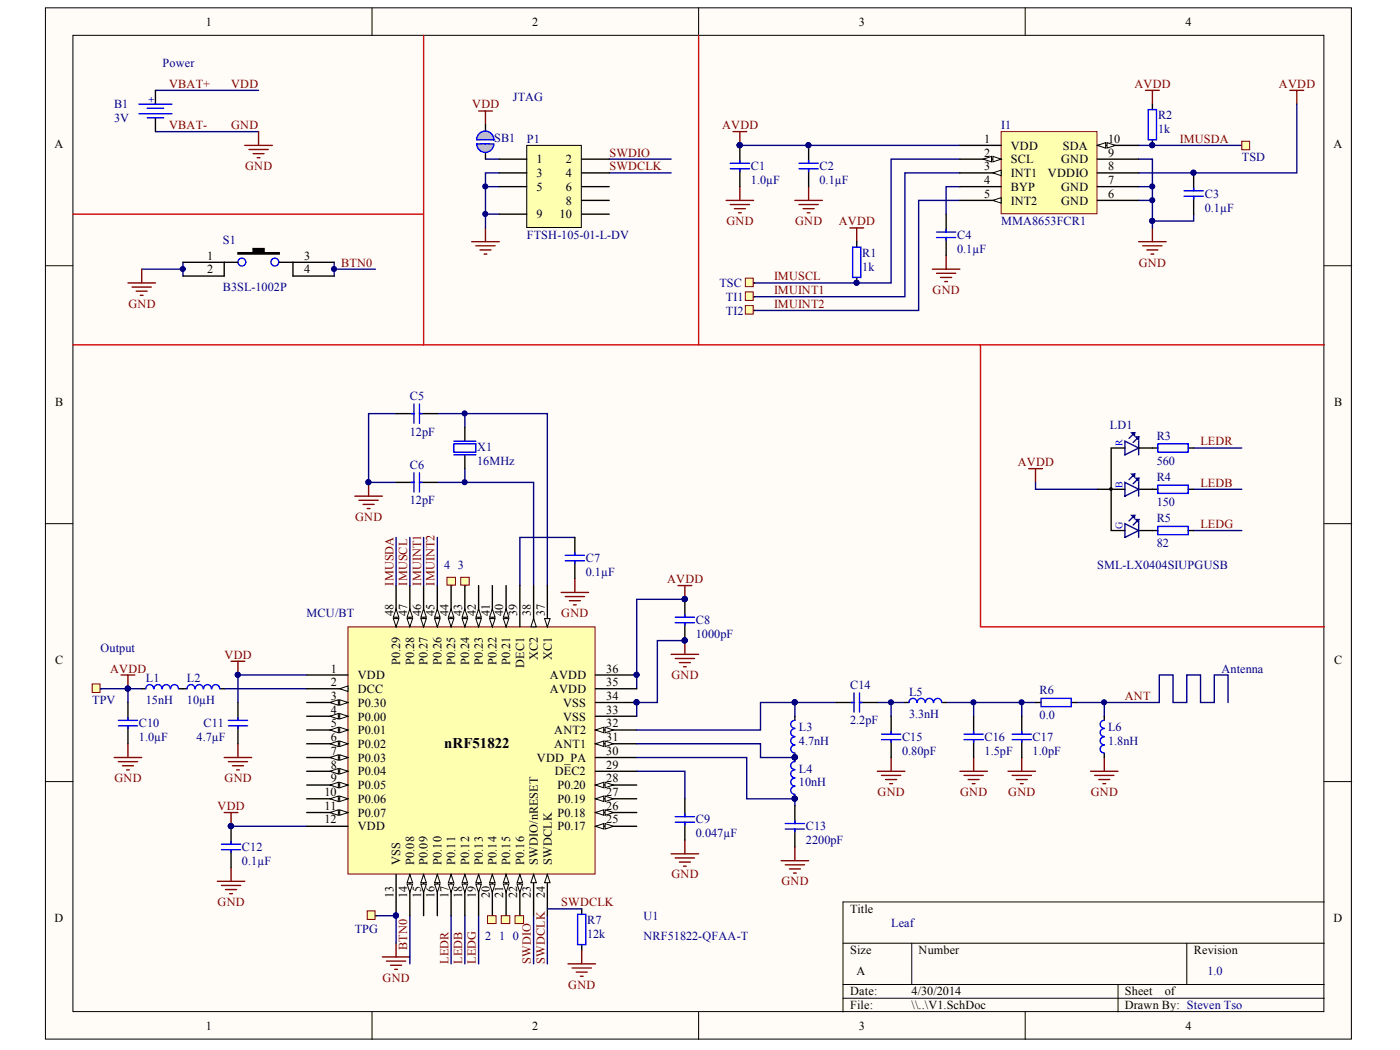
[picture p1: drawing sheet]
<svg xmlns="http://www.w3.org/2000/svg" width="271mm" height="203mm" viewBox="0 0 271 203" stroke-linecap="round" stroke-linejoin="round" font-family="sans-serif">
<defs><g id="words">
<text font-size="2.9" x="86" y="144.7">nRF51822</text>
<g font-size="2.4">
<text x="39.8" y="5">1</text>
<text x="103" y="5">2</text>
<text x="166.2" y="5">3</text>
<text x="229.4" y="5">4</text>
<text x="10.6" y="28.6">A</text>
<text x="190.5" y="27.6">1</text>
<text x="195.6" y="29">VDD</text>
<text x="205.7" y="29">SDA</text>
<text x="214.5" y="27.6">10</text>
<text x="258.1" y="28.6">A</text>
<text x="103.8" y="31.6">1</text>
<text x="103.8" y="34.3">3</text>
<text x="109.5" y="31.6">2</text>
<text x="109.5" y="34.3">4</text>
<text x="190.5" y="30.3">2</text>
<text x="190.5" y="32.9">3</text>
<text x="190.5" y="35.6">4</text>
<text x="195.6" y="31.6">SCL</text>
<text x="195.6" y="34.3">INT1</text>
<text x="202.8" y="34.3">VDDIO</text>
<text x="205.3" y="31.6">GND</text>
<text x="214.5" y="35.6">7</text>
<text x="214.5" y="32.9">8</text>
<text x="214.5" y="30.3">9</text>
<text x="103.8" y="36.9">5</text>
<text x="109.5" y="39.6">8</text>
<text x="109.5" y="36.9">6</text>
<text x="190.5" y="38.3">5</text>
<text x="195.6" y="36.9">BYP</text>
<text x="195.6" y="39.6">INT2</text>
<text x="205.3" y="39.6">GND</text>
<text x="205.3" y="36.9">GND</text>
<text x="214.5" y="38.3">6</text>
<text x="103.8" y="42.2">9</text>
<text x="108.3" y="42.2">10</text>
<text x="40.1" y="50.3">1</text>
<text x="40.1" y="52.9">2</text>
<text x="58.8" y="50.3">3</text>
<text x="58.8" y="52.9">4</text>
<text x="10.7" y="78.5">B</text>
<text x="258.2" y="78.5">B</text>
<text x="76.2" y="119.2" transform="rotate(-90 76.2 119.2)">48</text>
<text x="78.8" y="119.2" transform="rotate(-90 78.8 119.2)">47</text>
<text x="81.5" y="119.2" transform="rotate(-90 81.5 119.2)">46</text>
<text x="84.1" y="119.2" transform="rotate(-90 84.1 119.2)">45</text>
<text x="86.8" y="119.2" transform="rotate(-90 86.8 119.2)">44</text>
<text x="89.4" y="119.2" transform="rotate(-90 89.4 119.2)">43</text>
<text x="92.1" y="119.2" transform="rotate(-90 92.1 119.2)">42</text>
<text x="94.8" y="119.2" transform="rotate(-90 94.8 119.2)">41</text>
<text x="97.4" y="119.2" transform="rotate(-90 97.4 119.2)">40</text>
<text x="100.1" y="119.2" transform="rotate(-90 100.1 119.2)">39</text>
<text x="102.7" y="119.2" transform="rotate(-90 102.7 119.2)">38</text>
<text x="105.4" y="119.2" transform="rotate(-90 105.4 119.2)">37</text>
<text x="10.7" y="128.5">C</text>
<text x="64" y="130.1">1</text>
<text x="69.2" y="131.4">VDD</text>
<text x="77.4" y="128.7" transform="rotate(-90 77.4 128.7)">P0.29</text>
<text x="80.1" y="128.7" transform="rotate(-90 80.1 128.7)">P0.28</text>
<text x="82.8" y="128.7" transform="rotate(-90 82.8 128.7)">P0.27</text>
<text x="85.5" y="128.7" transform="rotate(-90 85.5 128.7)">P0.26</text>
<text x="88.1" y="128.7" transform="rotate(-90 88.1 128.7)">P0.25</text>
<text x="90.8" y="128.7" transform="rotate(-90 90.8 128.7)">P0.24</text>
<text x="93.4" y="128.7" transform="rotate(-90 93.4 128.7)">P0.23</text>
<text x="96.1" y="128.7" transform="rotate(-90 96.1 128.7)">P0.22</text>
<text x="98.7" y="128.7" transform="rotate(-90 98.7 128.7)">P0.21</text>
<text x="101.4" y="129.2" transform="rotate(-90 101.4 129.2)">DEC1</text>
<text x="104.1" y="127.7" transform="rotate(-90 104.1 127.7)">XC2</text>
<text x="106.4" y="131.4">AVDD</text>
<text x="106.8" y="127.7" transform="rotate(-90 106.8 127.7)">XC1</text>
<text x="117.3" y="130.1">36</text>
<text x="258.2" y="128.5">C</text>
<text x="64" y="132.8">2</text>
<text x="64" y="135.5">3</text>
<text x="69.2" y="134.1">DCC</text>
<text x="69.2" y="136.7">P0.30</text>
<text x="106.4" y="134.1">AVDD</text>
<text x="109" y="136.7">VSS</text>
<text x="117.3" y="135.5">34</text>
<text x="117.3" y="132.8">35</text>
<text x="64" y="138.1">4</text>
<text x="64" y="140.8">5</text>
<text x="64" y="143.4">6</text>
<text x="69.2" y="139.4">P0.00</text>
<text x="69.2" y="142.1">P0.01</text>
<text x="107.3" y="142.1">ANT2</text>
<text x="109" y="139.4">VSS</text>
<text x="117.3" y="143.4">31</text>
<text x="117.3" y="140.8">32</text>
<text x="117.3" y="138.1">33</text>
<text x="64" y="146.1">7</text>
<text x="64" y="148.7">8</text>
<text x="69.2" y="144.8">P0.02</text>
<text x="69.2" y="147.4">P0.03</text>
<text x="103.9" y="147.4">VDD_PA</text>
<text x="107.3" y="144.8">ANT1</text>
<text x="117.3" y="146.1">30</text>
<text x="117.3" y="148.7">29</text>
<text x="62.8" y="154">10</text>
<text x="64" y="151.4">9</text>
<text x="69.2" y="150.1">P0.04</text>
<text x="69.2" y="152.7">P0.05</text>
<text x="69.2" y="155.4">P0.06</text>
<text x="107.4" y="150.1">DEC2</text>
<text x="107.9" y="155.4">P0.19</text>
<text x="107.9" y="152.7">P0.20</text>
<text x="117.3" y="154">27</text>
<text x="117.3" y="151.4">28</text>
<text x="62.8" y="159.4">12</text>
<text x="62.8" y="156.7">11</text>
<text x="69.2" y="160.7">VDD</text>
<text x="69.2" y="158.1">P0.07</text>
<text x="107.9" y="160.7">P0.17</text>
<text x="107.9" y="158.1">P0.18</text>
<text x="117.3" y="159.4">25</text>
<text x="117.3" y="156.7">26</text>
<text x="77.4" y="167.4" transform="rotate(-90 77.4 167.4)">VSS</text>
<text x="80.1" y="167.4" transform="rotate(-90 80.1 167.4)">P0.08</text>
<text x="82.8" y="167.4" transform="rotate(-90 82.8 167.4)">P0.09</text>
<text x="85.5" y="167.4" transform="rotate(-90 85.5 167.4)">P0.10</text>
<text x="88.1" y="167.4" transform="rotate(-90 88.1 167.4)">P0.11</text>
<text x="90.8" y="167.4" transform="rotate(-90 90.8 167.4)">P0.12</text>
<text x="93.4" y="167.4" transform="rotate(-90 93.4 167.4)">P0.13</text>
<text x="96.1" y="167.4" transform="rotate(-90 96.1 167.4)">P0.14</text>
<text x="98.7" y="167.4" transform="rotate(-90 98.7 167.4)">P0.15</text>
<text x="101.4" y="167.4" transform="rotate(-90 101.4 167.4)">P0.16</text>
<text x="104.1" y="167.4" transform="rotate(-90 104.1 167.4)">SWDIO/nRESET</text>
<text x="106.8" y="167.4" transform="rotate(-90 106.8 167.4)">SWDCLK</text>
<text x="76.2" y="173.7" transform="rotate(-90 76.2 173.7)">13</text>
<text x="78.8" y="173.7" transform="rotate(-90 78.8 173.7)">14</text>
<text x="81.5" y="173.7" transform="rotate(-90 81.5 173.7)">15</text>
<text x="84.1" y="173.7" transform="rotate(-90 84.1 173.7)">16</text>
<text x="86.8" y="173.7" transform="rotate(-90 86.8 173.7)">17</text>
<text x="89.4" y="173.7" transform="rotate(-90 89.4 173.7)">18</text>
<text x="92.1" y="173.7" transform="rotate(-90 92.1 173.7)">19</text>
<text x="94.8" y="173.7" transform="rotate(-90 94.8 173.7)">20</text>
<text x="97.4" y="173.7" transform="rotate(-90 97.4 173.7)">21</text>
<text x="100.1" y="173.7" transform="rotate(-90 100.1 173.7)">22</text>
<text x="102.7" y="173.7" transform="rotate(-90 102.7 173.7)">23</text>
<text x="105.4" y="173.7" transform="rotate(-90 105.4 173.7)">24</text>
<text x="10.6" y="178.4">D</text>
<text x="164.5" y="176.7">Title</text>
<text x="258.1" y="178.4">D</text>
<text x="164.5" y="184.7">Size</text>
<text x="177.8" y="184.7">Number</text>
<text x="231" y="184.7">Revision</text>
<text x="165.8" y="188.7">A</text>
<text x="164.5" y="192.6">Date:</text>
<text x="164.5" y="195.3">File:</text>
<text x="176.4" y="192.6">4/30/2014</text>
<text x="176.4" y="195.3">\\..\V1.SchDoc</text>
<text x="217.7" y="192.6">Sheet</text>
<text x="217.7" y="195.3">Drawn By: Steven Tso</text>
<text x="225.4" y="192.6">of</text>
<text x="39.8" y="199.3">1</text>
<text x="103" y="199.3">2</text>
<text x="166.2" y="199.3">3</text>
<text x="229.4" y="199.3">4</text>
</g>
<g font-size="2.4" fill="#000080">
<text x="31.4" y="13">Power</text>
<text x="22.1" y="23.6">3V</text>
<text x="22.1" y="20.9">B1</text>
<text x="99.2" y="19.6">JTAG</text>
<text x="224.1" y="23.1">R2</text>
<text x="95.6" y="27.5">SB1</text>
<text x="101.9" y="27.6">P1</text>
<text x="193.8" y="24.9">I1</text>
<text x="224.1" y="25.8">1k</text>
<text x="145.3" y="35.6">1.0µF</text>
<text x="145.3" y="32.9">C1</text>
<text x="158.6" y="35.6">0.1µF</text>
<text x="158.6" y="32.9">C2</text>
<text x="240.3" y="31.2">TSD</text>
<text x="233.1" y="41">0.1µF</text>
<text x="233.1" y="38.3">C3</text>
<text x="43.1" y="47.3">S1</text>
<text x="101.9" y="46.3">FTSH-105-01-L-DV</text>
<text x="185.2" y="46.3">C4</text>
<text x="193.8" y="43.6">MMA8653FCR1</text>
<text x="166.9" y="52.4">1k</text>
<text x="166.9" y="49.7">R1</text>
<text x="185.2" y="48.9">0.1µF</text>
<text x="43.1" y="56.3">B3SL-1002P</text>
<text x="139.2" y="55.6">TSC</text>
<text x="140.5" y="58.2">TI1</text>
<text x="140.5" y="60.9">TI2</text>
<text x="79.3" y="77.4">C5</text>
<text x="214.8" y="83">LD1</text>
<text x="79.3" y="84.3">12pF</text>
<text x="92.3" y="89.9">16MHz</text>
<text x="92.3" y="87.2">X1</text>
<text x="223.8" y="89.9">560</text>
<text x="223.8" y="85.1">R3</text>
<text x="79.3" y="90.7">C6</text>
<text x="223.8" y="93.1">R4</text>
<text x="79.3" y="97.6">12pF</text>
<text x="223.8" y="101.1">R5</text>
<text x="223.8" y="97.9">150</text>
<text x="223.8" y="105.9">82</text>
<text x="86" y="110.1">4</text>
<text x="88.6" y="110.1">3</text>
<text x="113.4" y="111.5">0.1µF</text>
<text x="113.4" y="108.8">C7</text>
<text x="212.4" y="110.1">SML-LX0404SIUPGUSB</text>
<text x="59.3" y="119.4">MCU/BT</text>
<text x="134.7" y="123.5">1000pF</text>
<text x="134.7" y="120.8">C8</text>
<text x="19.4" y="126.1">Output</text>
<text x="236.4" y="130.1">Antenna</text>
<text x="17.8" y="136.2">TPV</text>
<text x="28.2" y="136.2">15nH</text>
<text x="28.2" y="132">L1</text>
<text x="36.2" y="136.2">10µH</text>
<text x="36.2" y="132">L2</text>
<text x="164.5" y="133.3">C14</text>
<text x="175.9" y="134.6">L5</text>
<text x="201.2" y="134.4">R6</text>
<text x="26.9" y="143.4">1.0µF</text>
<text x="26.9" y="140.8">C10</text>
<text x="38" y="143.4">4.7µF</text>
<text x="39.4" y="140.8">C11</text>
<text x="154.6" y="141.5">L3</text>
<text x="164.5" y="140.2">2.2pF</text>
<text x="174.6" y="143.4">C15</text>
<text x="175.9" y="138.9">3.3nH</text>
<text x="190.5" y="143.4">C16</text>
<text x="199.8" y="143.4">C17</text>
<text x="201.2" y="139.2">0.0</text>
<text x="214.5" y="141.5">L6</text>
<text x="154.6" y="144.2">4.7nH</text>
<text x="154.6" y="149.6">L4</text>
<text x="174.6" y="146.1">0.80pF</text>
<text x="190.5" y="146.1">1.5pF</text>
<text x="199.8" y="146.1">1.0pF</text>
<text x="214.5" y="144.2">1.8nH</text>
<text x="154.6" y="152.2">10nH</text>
<text x="134.7" y="159.4">C9</text>
<text x="156" y="160.7">C13</text>
<text x="46.8" y="167.4">0.1µF</text>
<text x="46.8" y="164.7">C12</text>
<text x="134.7" y="162.1">0.047µF</text>
<text x="156" y="163.4">2200pF</text>
<text x="113.6" y="178.8">R7</text>
<text x="124.5" y="178">U1</text>
<text x="172.5" y="179.4">Leaf</text>
<text x="68.6" y="180.6">TPG</text>
<text x="93.9" y="182">2</text>
<text x="96.6" y="182">1</text>
<text x="99.2" y="182">0</text>
<text x="113.6" y="181.5">12k</text>
<text x="124.5" y="182">NRF51822-QFAA-T</text>
<text x="233.7" y="188.7">1.0</text>
</g>
<g font-size="2.4" fill="#800000">
<text x="32.7" y="17">VBAT+</text>
<text x="44.7" y="17">VDD</text>
<text x="219.5" y="17">AVDD</text>
<text x="247.5" y="17">AVDD</text>
<text x="91.4" y="20.9">VDD</text>
<text x="32.7" y="24.9">VBAT-</text>
<text x="44.7" y="24.9">GND</text>
<text x="139.7" y="24.9">AVDD</text>
<text x="228.3" y="27.6">IMUSDA</text>
<text x="47.4" y="32.9">GND</text>
<text x="117.9" y="32.9">SWDCLK</text>
<text x="117.9" y="30.3">SWDIO</text>
<text x="140.6" y="43.6">GND</text>
<text x="153.9" y="43.6">GND</text>
<text x="162.3" y="43.6">AVDD</text>
<text x="66" y="51.6">BTN0</text>
<text x="220.4" y="51.6">GND</text>
<text x="24.9" y="59.5">GND</text>
<text x="149.8" y="54.2">IMUSCL</text>
<text x="149.8" y="56.9">IMUINT1</text>
<text x="149.8" y="59.5">IMUINT2</text>
<text x="180.5" y="56.9">GND</text>
<text x="232.3" y="86.1">LEDR</text>
<text x="197" y="90.2">AVDD</text>
<text x="232.3" y="94.2">LEDB</text>
<text x="68.7" y="100.8">GND</text>
<text x="232.3" y="102.2">LEDG</text>
<text x="76.2" y="113.3" transform="rotate(-90 76.2 113.3)">IMUSDA</text>
<text x="78.8" y="113.3" transform="rotate(-90 78.8 113.3)">IMUSCL</text>
<text x="81.5" y="113.3" transform="rotate(-90 81.5 113.3)">IMUINT1</text>
<text x="84.1" y="113.3" transform="rotate(-90 84.1 113.3)">IMUINT2</text>
<text x="129.1" y="112.8">AVDD</text>
<text x="108.6" y="119.4">GND</text>
<text x="21.3" y="130.1">AVDD</text>
<text x="43.5" y="127.4">VDD</text>
<text x="129.9" y="131.4">GND</text>
<text x="217.7" y="135.5">ANT</text>
<text x="22.1" y="151.4">GND</text>
<text x="43.5" y="151.4">GND</text>
<text x="169.8" y="154">GND</text>
<text x="185.8" y="154">GND</text>
<text x="195.1" y="154">GND</text>
<text x="211.1" y="154">GND</text>
<text x="42.1" y="156.7">VDD</text>
<text x="129.9" y="170">GND</text>
<text x="151.2" y="171.4">GND</text>
<text x="42.1" y="175.3">GND</text>
<text x="108.6" y="175.3">SWDCLK</text>
<text x="78.8" y="183.9" transform="rotate(-90 78.8 183.9)">BTN0</text>
<text x="74.1" y="190">GND</text>
<text x="86.8" y="186.6" transform="rotate(-90 86.8 186.6)">LEDR</text>
<text x="89.4" y="186.6" transform="rotate(-90 89.4 186.6)">LEDB</text>
<text x="92.1" y="186.6" transform="rotate(-90 92.1 186.6)">LEDG</text>
<text x="102.7" y="186.6" transform="rotate(-90 102.7 186.6)">SWDIO</text>
<text x="105.4" y="186.6" transform="rotate(-90 105.4 186.6)">SWDCLK</text>
<text x="110" y="191.4">GND</text>
</g>
<g font-size="1.9" fill="#00f">
<text x="28.7" y="20">+</text>
<text x="217.3" y="86.4" transform="rotate(-90 217.3 86.4)">R</text>
<text x="217.3" y="94.4" transform="rotate(-90 217.3 94.4)">B</text>
<text x="217.3" y="102.4" transform="rotate(-90 217.3 102.4)">G</text>
</g>
</g></defs>
<g fill="#fffcf8" stroke="#000" stroke-width=".19">
<path d="M8.8 1.5h252.7v199.6h-252.7z"/>
<path d="M14.1 6.8h242.1v189h-242.1z"/>
</g>
<g fill="none" stroke="#000" stroke-width=".19">
<path d="M72 1.5v5.3M135.2 1.5v5.3M198.4 1.5v5.3M8.8 51.4h5.3M256.3 51.4h5.3M8.8 101.3h5.3M256.3 101.3h5.3M8.8 151.3h5.3M256.3 151.3h5.3M256.3 174.6h-93.2v21.2M72 195.8v5.4M135.2 195.8v5.4"/>
<path d="M163.1 182.5h93.2M163.1 190.5h93.2M163.1 193.2h93.2M176.4 182.5v8M198.4 195.8v5.4M216.4 190.5v5.3M229.7 182.5v8"/>
</g>
<g fill="none" stroke="#800000" stroke-width=".27">
<path d="M221.7 17.5h2.6M223 17.5v2.6M249.6 17.5h2.7M251 17.5v2.6M47.4 28.1h5.3M48.2 28.9h3.7M49 29.7h2.1M49.8 30.5h.5M50 25.5v2.6M92.6 21.5h2.7M93.9 21.5v2.6M140.5 38.8h5.3"/>
<path d="M141.3 39.6h3.7M141.9 25.5h2.6M143.2 25.5v2.6M143.2 36.1v2.7M153.8 38.8h5.3M154.6 39.6h3.8M156.5 36.1v2.7M24.8 54.8h5.3M25.6 55.6h3.7M26.4 56.4h2.1M27.2 57.2h.5M27.4 52.1v2.7"/>
<path d="M91.3 46.8h5.3M92.1 47.6h3.7M92.9 48.4h2.1M93.7 49.2h.5M93.9 44.1v2.7M142.1 40.4h2.1M142.9 41.2h.5M155.4 40.4h2.2M156.2 41.2h.6M164.5 44.1h2.6M165.8 44.1v2.7M180.4 52.1h5.4"/>
<path d="M181.2 52.9h3.8M182 53.7h2.2M182.8 54.5h.6M183.1 49.4v2.7M220.4 46.8h5.3M221.2 47.6h3.7M222 48.4h2.1M222.8 49.2h.5M223 44.1v2.7M68.7 96h5.3M69.5 96.8h3.7M70.3 97.6h2.1"/>
<path d="M71.1 98.4h.5M71.3 93.4v2.6M199.1 90.7h2.6M200.4 90.7v2.7M108.6 114.7h5.3M109.4 115.5h3.7M110.2 116.3h2.1M111 117h.5M111.2 112v2.7M131.2 113.3h2.7M132.5 113.3v2.7M23.4 130.6h2.7"/>
<path d="M24.8 130.6v2.7M44.7 128h2.7M46 128v2.6M129.9 126.6h5.3M130.7 127.4h3.7M131.5 128.2h2.1M132.3 129h.5M132.5 124v2.6M22.1 146.6h5.3M22.9 147.4h3.7M23.7 148.2h2.1M24.5 149h.5"/>
<path d="M24.8 143.9v2.7M43.4 157.2h2.6M43.4 146.6h5.3M44.2 147.4h3.7M44.7 157.2v2.7M45 148.2h2.1M45.8 149h.5M46 143.9v2.7M42.1 170.6h5.3M42.9 171.4h3.7M43.7 172.2h2.1M44.5 173h.5"/>
<path d="M44.7 167.9v2.7M129.9 165.2h5.3M130.7 166h3.7M131.5 166.8h2.1M132.3 167.6h.5M132.5 162.6v2.6M74 185.2h5.3M74.8 186h3.7M75.6 186.8h2.1M76.4 187.6h.5M76.7 182.5v2.7"/>
</g>
<g fill="none" stroke="#000080" stroke-width=".27">
<path d="M30.1 17.5h19.9M30.1 25.5h19.9M93.9 36.1h2.7M93.9 30.8h2.7M96.6 33.5h-2.7v10.6M117.9 30.8h12M117.9 33.5h12M143.2 28.1h42.6M185.8 30.8h-13.3v24h-26.7M185.8 33.5h-10.7v23.9h-29.3M185.8 38.8h-8v21.3h-32M185.8 36.1h-2.7v5.3"/>
<path d="M220.4 30.8h2.6v12h8v-1.4M220.4 36.1h2.6M220.4 28.1h19.9M220.4 38.8h2.6M251 20.1v13.4h-30.6M27.4 52.1h8M35.4 50.8v2.6M64.7 52.1h8M64.7 50.8v2.6M93.9 41.4h2.7M76.7 80h-5.4v13.4h5.4M84.6 80h21.3v33.3"/>
<path d="M84.6 93.4h18.7v19.9M90 80v2.7M90 90.7v2.7M231 94.7h9.3M231 86.7h9.3M111.2 104h-10.6v9.3M132.5 116h-9.3v17.3M231 102.7h9.3M43.4 133.3h16M59.4 130.6h-13.4v5.4M44.7 159.9h14.7M123.2 149.3h9.3v5.3"/>
<path d="M72.7 177.2h4v5.3M79.3 177.2v9.3M87.3 177.2v9.3M90 177.2v9.3M92.6 177.2v9.3M103.3 177.2v9.3M105.9 177.2v9.3"/>
</g>
<g fill="#000080" stroke="#000080" stroke-width=".19">
<circle cx="93.9" cy="36.1" r=".49"/>
<circle cx="93.9" cy="41.4" r=".49"/>
<circle cx="143.1" cy="28.1" r=".49"/>
<circle cx="71.3" cy="93.3" r=".49"/>
<circle cx="132.5" cy="123.9" r=".49"/>
<circle cx="132.5" cy="115.9" r=".49"/>
<circle cx="44.7" cy="159.9" r=".49"/>
<circle cx="46" cy="130.6" r=".49"/>
<circle cx="24.7" cy="133.2" r=".49"/>
<circle cx="64.6" cy="52.1" r=".49"/>
<circle cx="35.4" cy="52.1" r=".49"/>
<circle cx="89.9" cy="93.3" r=".49"/>
<circle cx="89.9" cy="80" r=".49"/>
<circle cx="76.6" cy="177.2" r=".49"/>
<circle cx="223" cy="38.7" r=".49"/>
<circle cx="223" cy="42.7" r=".49"/>
<circle cx="223" cy="36.1" r=".49"/>
<circle cx="156.4" cy="28.1" r=".49"/>
<circle cx="231" cy="33.4" r=".49"/>
</g>
<path d="M82 6.8v59.9M135.2 6.8v59.9M14.1 66.7h175.7v54.6h66.5M189.8 66.7h66.5" fill="none" stroke="#cd0000" stroke-width=".27"/>
<path d="M30.1 17.5v2.6M30.1 22.8v2.7M143.2 28.1v3.5M143.2 32.7v3.4M156.5 28.1v3.5M156.5 32.7v3.4M231 33.5v3.4M231 38v3.4M183.1 41.4v3.5M183.1 46v3.4M111.2 104v3.5M111.2 108.5v3.5" fill="none" stroke="#000" stroke-width=".27"/>
<g fill="none" stroke="#00f" stroke-width=".27">
<path d="M26.9 20.1h6.4M26.9 22h6.4M28.5 20.9h3.2M28.5 22.8h3.2M141.3 31.6h3.7M141.3 32.7h3.7M143.2 31.1v.5M143.2 32.7v.5M154.6 31.6h3.8M154.6 32.7h3.8M156.5 31.1v.5M156.5 32.7v.5"/>
<path d="M229.1 36.9h3.8M229.1 38h3.8M231 36.4v.5M231 38v.5M181.2 44.9h3.8M181.2 46h3.8M183.1 44.4v.5M183.1 46v.5M109.4 107.5h3.7M109.4 108.5h3.7M111.2 106.9v.6M111.2 108.5v.6"/>
</g>
<path d="M67.3 121.3h47.9v47.8h-47.9z" fill="#ffffb0" stroke="#800000" stroke-width=".19"/>
<path d="M59.4 130.6h7.9M59.4 159.9h7.9M115.2 146.6h8M115.2 143.9h8M76.7 169.2v8" fill="none" stroke="#000" stroke-width=".27"/>
<circle cx="76.6" cy="177.2" r=".49" fill="#000080" stroke="#000080" stroke-width=".19"/>
<g fill="#fffcf8" stroke="#000" stroke-width=".19">
<path d="M115.2 143.9l1.6-.5v1.1z"/>
<path d="M117.1 143.4l1.6 .5-1.6 .6z"/>
</g>
<path d="M115.2 141.3h8" fill="none" stroke="#000" stroke-width=".27"/>
<g fill="#fffcf8" stroke="#000" stroke-width=".19">
<path d="M115.2 141.3l1.6-.6v1.1z"/>
<path d="M117.1 140.7l1.6 .6-1.6 .5z"/>
</g>
<path d="M105.9 113.3v8M115.2 138.6h8M115.2 136h8M115.2 133.3h8M115.2 130.6h8" fill="none" stroke="#000" stroke-width=".27"/>
<g fill="#000080" stroke="#000080" stroke-width=".19">
<circle cx="123.2" cy="135.9" r=".49"/>
<circle cx="123.2" cy="130.6" r=".49"/>
</g>
<path d="M105.4 119.7h1.1l-.6 1.6z" fill="#fffcf8" stroke="#000" stroke-width=".19"/>
<path d="M103.3 113.3v8" fill="none" stroke="#000" stroke-width=".27"/>
<path d="M103.3 119.7l.5 1.6h-1.1z" fill="#fffcf8" stroke="#000" stroke-width=".19"/>
<path d="M59.4 133.3h7.9" fill="none" stroke="#000" stroke-width=".27"/>
<path d="M65.7 133.3l1.6-.5v1z" fill="#fffcf8" stroke="#000" stroke-width=".19"/>
<path d="M59.4 136h7.9" fill="none" stroke="#000" stroke-width=".27"/>
<g fill="#fffcf8" stroke="#000" stroke-width=".19">
<path d="M65.7 135.4l1.6 .6-1.6 .5z"/>
<path d="M63.9 136l1.6-.6v1.1z"/>
</g>
<path d="M59.4 138.6h7.9" fill="none" stroke="#000" stroke-width=".27"/>
<g fill="#fffcf8" stroke="#000" stroke-width=".19">
<path d="M65.7 138.1l1.6 .5-1.6 .5z"/>
<path d="M63.9 138.6l1.6-.5v1z"/>
</g>
<path d="M59.4 141.3h7.9" fill="none" stroke="#000" stroke-width=".27"/>
<g fill="#fffcf8" stroke="#000" stroke-width=".19">
<path d="M65.7 140.7l1.6 .6-1.6 .5z"/>
<path d="M63.9 141.3l1.6-.6v1.1z"/>
</g>
<path d="M59.4 143.9h7.9" fill="none" stroke="#000" stroke-width=".27"/>
<g fill="#fffcf8" stroke="#000" stroke-width=".19">
<path d="M65.7 143.4l1.6 .5-1.6 .6z"/>
<path d="M63.9 143.9l1.6-.5v1.1z"/>
</g>
<path d="M59.4 146.6h7.9" fill="none" stroke="#000" stroke-width=".27"/>
<g fill="#fffcf8" stroke="#000" stroke-width=".19">
<path d="M65.7 146.1l1.6 .5-1.6 .5z"/>
<path d="M63.9 146.6l1.6-.5v1z"/>
</g>
<path d="M59.4 149.3h7.9" fill="none" stroke="#000" stroke-width=".27"/>
<g fill="#fffcf8" stroke="#000" stroke-width=".19">
<path d="M65.7 148.7l1.6 .6-1.6 .5z"/>
<path d="M63.9 149.3l1.6-.6v1.1z"/>
</g>
<path d="M59.4 151.9h7.9" fill="none" stroke="#000" stroke-width=".27"/>
<g fill="#fffcf8" stroke="#000" stroke-width=".19">
<path d="M65.7 151.4l1.6 .5-1.6 .6z"/>
<path d="M63.9 151.9l1.6-.5v1.1z"/>
</g>
<path d="M59.4 154.6h7.9" fill="none" stroke="#000" stroke-width=".27"/>
<g fill="#fffcf8" stroke="#000" stroke-width=".19">
<path d="M65.7 154.1l1.6 .5-1.6 .5z"/>
<path d="M63.9 154.6l1.6-.5v1z"/>
</g>
<path d="M59.4 157.2h7.9" fill="none" stroke="#000" stroke-width=".27"/>
<g fill="#fffcf8" stroke="#000" stroke-width=".19">
<path d="M65.7 156.7l1.6 .5-1.6 .6z"/>
<path d="M63.9 157.2l1.6-.5v1.1z"/>
</g>
<path d="M79.3 169.2v8" fill="none" stroke="#000" stroke-width=".27"/>
<g fill="#fffcf8" stroke="#000" stroke-width=".19">
<path d="M79.3 169.2l.5 1.6h-1z"/>
<path d="M78.8 171.1h1l-.5 1.6z"/>
</g>
<path d="M82 169.2v8" fill="none" stroke="#000" stroke-width=".27"/>
<g fill="#fffcf8" stroke="#000" stroke-width=".19">
<path d="M82 169.2l.5 1.6h-1.1z"/>
<path d="M81.4 171.1h1.1l-.5 1.6z"/>
</g>
<path d="M84.6 169.2v8" fill="none" stroke="#000" stroke-width=".27"/>
<g fill="#fffcf8" stroke="#000" stroke-width=".19">
<path d="M84.6 169.2l.6 1.6h-1.1z"/>
<path d="M84.1 171.1h1.1l-.6 1.6z"/>
</g>
<path d="M87.3 169.2v8" fill="none" stroke="#000" stroke-width=".27"/>
<g fill="#fffcf8" stroke="#000" stroke-width=".19">
<path d="M87.3 169.2l.5 1.6h-1z"/>
<path d="M86.8 171.1h1l-.5 1.6z"/>
</g>
<path d="M97.9 113.3v8M100.6 113.3v8" fill="none" stroke="#000" stroke-width=".27"/>
<g fill="#fffcf8" stroke="#000" stroke-width=".19">
<path d="M97.4 119.7h1.1l-.6 1.6z"/>
<path d="M97.9 117.8l.6 1.6h-1.1z"/>
</g>
<path d="M95.3 113.3v8" fill="none" stroke="#000" stroke-width=".27"/>
<g fill="#fffcf8" stroke="#000" stroke-width=".19">
<path d="M94.7 119.7h1.1l-.5 1.6z"/>
<path d="M95.3 117.8l.5 1.6h-1.1z"/>
</g>
<path d="M92.6 113.3v8" fill="none" stroke="#000" stroke-width=".27"/>
<g fill="#fffcf8" stroke="#000" stroke-width=".19">
<path d="M92.1 119.7h1.1l-.6 1.6z"/>
<path d="M92.6 117.8l.6 1.6h-1.1z"/>
</g>
<path d="M90 113.3v8" fill="none" stroke="#000" stroke-width=".27"/>
<g fill="#fffcf8" stroke="#000" stroke-width=".19">
<path d="M89.4 119.7h1.1l-.5 1.6z"/>
<path d="M90 117.8l.5 1.6h-1.1z"/>
</g>
<path d="M87.3 113.3v8" fill="none" stroke="#000" stroke-width=".27"/>
<g fill="#fffcf8" stroke="#000" stroke-width=".19">
<path d="M86.8 119.7h1l-.5 1.6z"/>
<path d="M87.3 117.8l.5 1.6h-1z"/>
</g>
<path d="M82 113.3v8" fill="none" stroke="#000" stroke-width=".27"/>
<g fill="#fffcf8" stroke="#000" stroke-width=".19">
<path d="M81.4 119.7h1.1l-.5 1.6z"/>
<path d="M82 117.8l.5 1.6h-1.1z"/>
</g>
<path d="M84.6 113.3v8" fill="none" stroke="#000" stroke-width=".27"/>
<g fill="#fffcf8" stroke="#000" stroke-width=".19">
<path d="M84.1 119.7h1.1l-.6 1.6z"/>
<path d="M84.6 117.8l.6 1.6h-1.1z"/>
</g>
<path d="M76.7 113.3v8" fill="none" stroke="#000" stroke-width=".27"/>
<g fill="#fffcf8" stroke="#000" stroke-width=".19">
<path d="M76.1 119.7h1.1l-.5 1.6z"/>
<path d="M76.7 117.8l.5 1.6h-1.1z"/>
</g>
<path d="M79.3 113.3v8" fill="none" stroke="#000" stroke-width=".27"/>
<g fill="#fffcf8" stroke="#000" stroke-width=".19">
<path d="M78.8 119.7h1l-.5 1.6z"/>
<path d="M79.3 117.8l.5 1.6h-1z"/>
</g>
<path d="M115.2 159.9h8" fill="none" stroke="#000" stroke-width=".27"/>
<g fill="#fffcf8" stroke="#000" stroke-width=".19">
<path d="M115.2 159.9l1.6-.5v1z"/>
<path d="M117.1 159.4l1.6 .5-1.6 .5z"/>
</g>
<path d="M115.2 157.2h8" fill="none" stroke="#000" stroke-width=".27"/>
<g fill="#fffcf8" stroke="#000" stroke-width=".19">
<path d="M115.2 157.2l1.6-.5v1.1z"/>
<path d="M117.1 156.7l1.6 .5-1.6 .6z"/>
</g>
<path d="M115.2 154.6h8" fill="none" stroke="#000" stroke-width=".27"/>
<g fill="#fffcf8" stroke="#000" stroke-width=".19">
<path d="M115.2 154.6l1.6-.5v1z"/>
<path d="M117.1 154.1l1.6 .5-1.6 .5z"/>
</g>
<path d="M115.2 151.9h8" fill="none" stroke="#000" stroke-width=".27"/>
<g fill="#fffcf8" stroke="#000" stroke-width=".19">
<path d="M115.2 151.9l1.6-.5v1.1z"/>
<path d="M117.1 151.4l1.6 .5-1.6 .6z"/>
</g>
<path d="M115.2 149.3h8M90 169.2v8" fill="none" stroke="#000" stroke-width=".27"/>
<g fill="#fffcf8" stroke="#000" stroke-width=".19">
<path d="M90 169.2l.5 1.6h-1.1z"/>
<path d="M89.4 171.1h1.1l-.5 1.6z"/>
</g>
<path d="M92.6 169.2v8" fill="none" stroke="#000" stroke-width=".27"/>
<g fill="#fffcf8" stroke="#000" stroke-width=".19">
<path d="M92.6 169.2l.6 1.6h-1.1z"/>
<path d="M92.1 171.1h1.1l-.6 1.6z"/>
</g>
<path d="M95.3 169.2v8" fill="none" stroke="#000" stroke-width=".27"/>
<g fill="#fffcf8" stroke="#000" stroke-width=".19">
<path d="M95.3 169.2l.5 1.6h-1.1z"/>
<path d="M94.7 171.1h1.1l-.5 1.6z"/>
</g>
<path d="M97.9 169.2v8" fill="none" stroke="#000" stroke-width=".27"/>
<g fill="#fffcf8" stroke="#000" stroke-width=".19">
<path d="M97.9 169.2l.6 1.6h-1.1z"/>
<path d="M97.4 171.1h1.1l-.6 1.6z"/>
</g>
<path d="M103.3 169.2v8" fill="none" stroke="#000" stroke-width=".27"/>
<path d="M103.3 169.2l.5 1.6h-1.1z" fill="#fffcf8" stroke="#000" stroke-width=".19"/>
<path d="M105.9 169.2v8" fill="none" stroke="#000" stroke-width=".27"/>
<path d="M105.9 169.2l.6 1.6h-1.1z" fill="#fffcf8" stroke="#000" stroke-width=".19"/>
<path d="M100.6 169.2v8" fill="none" stroke="#000" stroke-width=".27"/>
<g fill="#fffcf8" stroke="#000" stroke-width=".19">
<path d="M100.6 169.2l.5 1.6h-1z"/>
<path d="M100.1 171.1h1l-.5 1.6z"/>
</g>
<g fill="#000080" stroke="#000080" stroke-width=".19">
<circle cx="76.6" cy="177.2" r=".49"/>
<circle cx="123.2" cy="135.9" r=".49"/>
<circle cx="123.2" cy="130.6" r=".49"/>
<circle cx="132.5" cy="123.9" r=".49"/>
<circle cx="132.5" cy="115.9" r=".49"/>
<circle cx="24.7" cy="133.2" r=".49"/>
</g>
<path d="M27.4 133.3h-2.6v2.7M132.5 124h-5.3v12h-4v2.6M105.9 175.9h6.7" fill="none" stroke="#000080" stroke-width=".27"/>
<g fill="none" stroke="#000" stroke-width=".27">
<path d="M76.7 80h3.4M76.7 93.4h3.4M81.2 80h3.4M81.2 93.4h3.4M90 82.7v2.7M90 88v2.7M132.5 116v3.4M24.8 136v3.4M27.4 133.3h.8M34.6 133.3h1.6M42.6 133.3h.8M46 136v3.4"/>
<path d="M132.5 120.5v3.5M24.8 140.5v3.4M46 140.5v3.4M112.6 175.9v1M112.6 182.8v1.1"/>
</g>
<g fill="none" stroke="#00f" stroke-width=".27">
<path d="M80.1 78.2v3.7M81.2 78.2v3.7M79.6 80h.5M79.6 93.4h.5M80.1 91.5v3.7M81.2 91.5v3.7M81.2 80h.5M81.2 93.4h.5M87.8 85.9h4.3v1.6h-4.3zM87.8 88h4.3M87.8 85.4h4.3M130.7 119.4h3.7"/>
<path d="M132.5 118.9v.5M22.9 139.4h3.7M24.8 138.9v.5M29.7 133.3a.76 .76 0 0 0-.7-.8 .76 .76 0 0 0-.8 .8M31.3 133.3a.76 .76 0 0 0-.7-.8 .76 .76 0 0 0-.8 .8M32.9 133.3a.76 .76 0 0 0-.7-.8 .76 .76 0 0 0-.8 .8M34.5 133.3a.76 .76 0 0 0-.7-.8 .76 .76 0 0 0-.8 .8M37.7 133.3a.76 .76 0 0 0-.7-.8 .76 .76 0 0 0-.8 .8M39.3 133.3a.76 .76 0 0 0-.7-.8 .76 .76 0 0 0-.8 .8M40.9 133.3a.76 .76 0 0 0-.7-.8 .76 .76 0 0 0-.8 .8M42.5 133.3a.76 .76 0 0 0-.8-.8 .76 .76 0 0 0-.7 .8M44.2 139.4h3.7"/>
<path d="M46 138.9v.5M130.7 120.5h3.7M132.5 120.5v.5M22.9 140.5h3.7M24.8 140.5v.5M44.2 140.5h3.7M46 140.5v.5M111.8 176.9h1.6v5.9h-1.6z"/>
</g>
<path d="M109.9 186.5h5.3M110.7 187.3h3.7M111.5 188.1h2.1M112.3 188.9h.5M112.6 183.9v2.6" fill="none" stroke="#800000" stroke-width=".27"/>
<path d="M101.9 28.1h10.6v15.9h-10.6z" fill="#ffffb0" stroke="#000" stroke-width=".19"/>
<path d="M96.6 30.8h5.3M96.6 33.5h5.3M96.6 36.1h5.3M112.6 30.8h5.3M112.6 33.5h5.3M112.6 36.1h5.3M112.6 38.8h5.3M96.6 41.4h5.3M112.6 41.4h5.3" fill="none" stroke="#000" stroke-width=".27"/>
<path d="M193.7 25.5h18.6v15.9h-18.6z" fill="#ffffb0" stroke="#800000" stroke-width=".19"/>
<path d="M212.4 38.8h8M212.4 36.1h8M212.4 33.5h8M212.4 30.8h8M212.4 28.1h8" fill="none" stroke="#000" stroke-width=".27"/>
<g fill="#fffcf8" stroke="#000" stroke-width=".19">
<path d="M212.4 28.1l1.6-.5v1.1z"/>
<path d="M214.2 27.6l1.6 .5-1.6 .6z"/>
</g>
<path d="M185.8 28.1h7.9M185.8 30.8h7.9" fill="none" stroke="#000" stroke-width=".27"/>
<g fill="#fffcf8" stroke="#000" stroke-width=".19">
<path d="M192.1 30.3l1.6 .5-1.6 .5z"/>
<path d="M190.3 30.8l1.6-.5v1z"/>
</g>
<path d="M185.8 33.5h7.9" fill="none" stroke="#000" stroke-width=".27"/>
<path d="M192.1 33.5l1.6-.6v1.1z" fill="#fffcf8" stroke="#000" stroke-width=".19"/>
<path d="M185.8 36.1h7.9M185.8 38.8h7.9" fill="none" stroke="#000" stroke-width=".27"/>
<path d="M192.1 38.8l1.6-.5v1z" fill="#fffcf8" stroke="#000" stroke-width=".19"/>
<path d="M200.4 93.4v1.3h12" fill="none" stroke="#000080" stroke-width=".27"/>
<path d="M212.4 94.7h5.3M214.9 94.5h.3l-.1 .3h-.3zM217.7 86.7h-2.7v16h2.7M220.4 86.7h3.7M220.4 94.7h3.7M229.9 86.7h1.1M229.9 94.7h1.1M220.4 102.7h3.7M229.9 102.7h1.1M100.6 177.2h.1" fill="none" stroke="#000" stroke-width=".27"/>
<path d="M224.1 85.9h5.8v1.6h-5.8zM224.1 93.9h5.8v1.6h-5.8zM224.1 101.9h5.8v1.6h-5.8z" fill="none" stroke="#00f" stroke-width=".27"/>
<path d="M217.7 93.4l2.7 1.3-2.7 1.3zM217.7 85.4l2.7 1.3-2.7 1.3zM219.6 99.7v.6l-.6-.6h.6l-1.1 1.1M219.6 91.8v.5l-.6-.5h.6l-1.1 1M219.6 83.8v.5l-.6-.5h.6l-1.1 1M220.4 92.6v.5l-.6-.5h.6l-1.1 1M220.4 84.6v.5l-.6-.5h.6l-1.1 1M220.4 85.4v2.6M220.4 93.4v2.6M217.7 101.3l2.7 1.4-2.7 1.3zM220.4 100.5v.6l-.6-.6h.6l-1.1 1.1M220.4 101.3v2.7" fill="none" stroke="#11037f" stroke-width=".27"/>
<path d="M99.7 177.2h1.6v1.5h-1.6z" fill="#ffffb0" stroke="#800000" stroke-width=".19"/>
<path d="M97.9 177.2h.1" fill="none" stroke="#000" stroke-width=".27"/>
<path d="M97 177.2h1.7v1.5h-1.7z" fill="#ffffb0" stroke="#800000" stroke-width=".19"/>
<path d="M95.3 177.2h.1" fill="none" stroke="#000" stroke-width=".27"/>
<path d="M94.3 177.2h1.7v1.5h-1.7z" fill="#ffffb0" stroke="#800000" stroke-width=".19"/>
<path d="M72.7 177.2h.1" fill="none" stroke="#000" stroke-width=".27"/>
<path d="M71.1 176.3h1.5v1.6h-1.5z" fill="#ffffb0" stroke="#800000" stroke-width=".19"/>
<path d="M19.4 133.3h.1" fill="none" stroke="#000" stroke-width=".27"/>
<path d="M17.8 132.4h1.6v1.6h-1.6z" fill="#ffffb0" stroke="#800000" stroke-width=".19"/>
<path d="M19.4 133.3h5.4" fill="none" stroke="#000080" stroke-width=".27"/>
<circle cx="24.7" cy="133.2" r=".49" fill="#000080" stroke="#000080" stroke-width=".19"/>
<path d="M145.8 54.8h.1" fill="none" stroke="#000" stroke-width=".27"/>
<path d="M144.2 53.8h1.6v1.7h-1.6z" fill="#ffffb0" stroke="#800000" stroke-width=".19"/>
<path d="M145.8 57.4h.1" fill="none" stroke="#000" stroke-width=".27"/>
<path d="M144.2 56.5h1.6v1.6h-1.6z" fill="#ffffb0" stroke="#800000" stroke-width=".19"/>
<path d="M145.8 60.1h.1" fill="none" stroke="#000" stroke-width=".27"/>
<path d="M144.2 59.1h1.6v1.7h-1.6z" fill="#ffffb0" stroke="#800000" stroke-width=".19"/>
<path d="M240.3 28.1h.1" fill="none" stroke="#000" stroke-width=".27"/>
<path d="M240.3 27.3h1.5v1.7h-1.5z" fill="#ffffb0" stroke="#800000" stroke-width=".19"/>
<g fill="none" stroke="#000080" stroke-width=".27">
<path d="M223 42.8v1.3M153.8 136h-6.6v5.3h-24M153.8 136h8M153.8 136v2.6M169.8 136h5.3M172.5 136v2.6M183.1 136h17.3M188.4 136v2.6M197.7 136v2.6M208.4 136h15.9v-5.4h2.7v5.4h2.7v-5.4h2.6v5.4h2.7v-5.4h2.7v5.4M213.7 136v2.6M123.2 143.9h24v2.7h6.6"/>
<path d="M123.2 146.6h21.3v8h9.3v1.3"/>
</g>
<g fill="#000080" stroke="#000080" stroke-width=".19">
<circle cx="223" cy="42.7" r=".49"/>
<circle cx="213.7" cy="135.9" r=".49"/>
<circle cx="197.7" cy="135.9" r=".49"/>
<circle cx="188.4" cy="135.9" r=".49"/>
<circle cx="172.4" cy="135.9" r=".49"/>
<circle cx="153.8" cy="154.5" r=".49"/>
<circle cx="153.8" cy="146.6" r=".49"/>
<circle cx="153.8" cy="135.9" r=".49"/>
<circle cx="44.7" cy="159.9" r=".49"/>
</g>
<g fill="none" stroke="#800000" stroke-width=".27">
<path d="M169.8 149.3h5.3M170.6 150.1h3.7M171.4 150.9h2.1M172.2 151.7h.5M172.5 146.6v2.7M185.8 149.3h5.3M186.6 150.1h3.7M187.4 150.9h2.1M188.2 151.7h.5M188.4 146.6v2.7M195.1 149.3h5.3M195.9 150.1h3.7"/>
<path d="M196.7 150.9h2.1M197.5 151.7h.5M197.7 146.6v2.7M211 149.3h5.4M211.8 150.1h3.8M212.6 150.9h2.2M213.4 151.7h.6M213.7 146.6v2.7M151.2 166.6h5.3M152 167.4h3.7M152.8 168.2h2.1M153.6 169h.5"/>
<path d="M153.8 163.9v2.7"/>
</g>
<g fill="none" stroke="#000" stroke-width=".27">
<path d="M90 113.3h.1M153.8 138.6v.8M161.8 136h3.5M166.3 136h3.5M172.5 138.6v3.5M175.1 136h.8M182.3 136h.8M188.4 138.6v3.5M197.7 138.6v3.5M200.4 136h1.1M207.3 136h1.1M44.7 159.9v3.5"/>
<path d="M132.5 154.6v3.4M132.5 159.1v3.5M153.8 145.8v1.6M153.8 153.8v.8M153.8 155.9v3.5M172.5 143.1v3.5M188.4 143.1v3.5M197.7 143.1v3.5M44.7 164.4v3.5M153.8 160.4v3.5"/>
</g>
<g fill="none" stroke="#00f" stroke-width=".27">
<path d="M153.8 139.4a.76 .76 0 0 0-.8 .8 .76 .76 0 0 0 .8 .7M164.7 136h.6M165.3 134.1v3.7M166.3 134.1v3.7M166.3 136h.6M177.4 135.9a.76 .76 0 0 0-.7-.7 .76 .76 0 0 0-.8 .8M179 135.9a.76 .76 0 0 0-.7-.7 .76 .76 0 0 0-.8 .8M180.6 135.9a.76 .76 0 0 0-.7-.7 .76 .76 0 0 0-.8 .8M182.2 135.9a.76 .76 0 0 0-.7-.7 .76 .76 0 0 0-.8 .8M201.5 135.2h5.8v1.5h-5.8zM130.7 158h3.7M130.7 159.1h3.7"/>
<path d="M132.5 157.5v.5M132.5 159.1v.5M152 159.4h3.7M153.8 144.2a.76 .76 0 0 0-.8 .8 .76 .76 0 0 0 .8 .7M153.8 142.6a.76 .76 0 0 0-.8 .8 .76 .76 0 0 0 .8 .7M153.8 141a.76 .76 0 0 0-.8 .8 .76 .76 0 0 0 .8 .7M153.8 152.2a.76 .76 0 0 0-.8 .7 .76 .76 0 0 0 .8 .8M153.8 150.6a.76 .76 0 0 0-.8 .7 .76 .76 0 0 0 .8 .8M153.8 149a.76 .76 0 0 0-.8 .8 .76 .76 0 0 0 .8 .7M153.8 147.4a.76 .76 0 0 0-.8 .8 .76 .76 0 0 0 .8 .7M153.8 158.8v.6M170.6 142.1h3.7"/>
<path d="M170.6 143.1h3.7M172.5 141.5v.6M172.5 143.1v.6M186.6 142.1h3.7M186.6 143.1h3.7M188.4 141.5v.6M188.4 143.1v.6M195.9 142.1h3.7M195.9 143.1h3.7M197.7 141.5v.6M197.7 143.1v.6M42.9 163.4h3.7"/>
<path d="M42.9 164.4h3.7M44.7 162.8v.6M44.7 164.4v.6M152 160.4h3.7M153.8 160.4v.6"/>
</g>
<path d="M14.1 41.4h67.9" fill="none" stroke="#cd0000" stroke-width=".27"/>
<path d="M89.2 111.7h1.6v1.5h-1.6z" fill="#ffffb0" stroke="#800000" stroke-width=".19"/>
<path d="M87.3 113.3h.1" fill="none" stroke="#000" stroke-width=".27"/>
<path d="M86.5 111.7h1.6v1.5h-1.6z" fill="#ffffb0" stroke="#800000" stroke-width=".19"/>
<path d="M76.7 104v9.3M79.3 104v9.3M82 104v9.3M84.6 104v9.3" fill="none" stroke="#000080" stroke-width=".27"/>
<path d="M93.9 24.1v1.4M93.9 29.5v1.3M223 20.1v1.1M223 27.1v1M35.4 50.8h10.6M43.4 50.8v2.6h-8M54 50.8h10.7M56.7 50.8v2.6h8M165.8 46.8v1M165.8 53.7v1.1M213.7 138.6v.8M213.7 145.8v.8" fill="none" stroke="#000" stroke-width=".27"/>
<g fill="none" stroke="#00f" stroke-width=".27">
<path d="M222.2 21.2h1.6v5.9h-1.6zM165 47.8h1.6v5.9h-1.6zM213.7 139.4a.76 .76 0 0 0-.8 .8 .76 .76 0 0 0 .8 .7M213.7 144.2a.76 .76 0 0 0-.8 .8 .76 .76 0 0 0 .8 .7M213.7 142.6a.76 .76 0 0 0-.8 .8 .76 .76 0 0 0 .8 .7M213.7 141a.76 .76 0 0 0-.8 .8 .76 .76 0 0 0 .8 .7"/>
<circle cx="46.8" cy="50.7" r=".76"/>
<circle cx="53.2" cy="50.7" r=".76"/>
</g>
<g fill="#000080" stroke="#000080" stroke-width=".19">
<circle cx="165.8" cy="54.7" r=".49"/>
<circle cx="223" cy="28.1" r=".49"/>
</g>
<path d="M46 48.9h3v-.8h2.1v.8h2.9v.3h-8z" fill-rule="evenodd" fill="#000" stroke="#000" stroke-width=".27"/>
<g fill="#c0c0c0" stroke="#00f" stroke-width=".27">
<path d="M92.2 27.9a1.66 1.66 0 0 0 1.7 1.6 1.66 1.66 0 0 0 1.7-1.6zM92.2 27.9l1.7-.1z" fill-rule="evenodd"/>
<path d="M92.8 25.8l-.5 .8-.1 .5h3.4a1.66 1.66 0 0 0-1-1.6 1.66 1.66 0 0 0-1.8 .3zM93.9 27l1.7 .1z" fill-rule="evenodd"/>
</g>
<use href="#words"/>
</svg>
